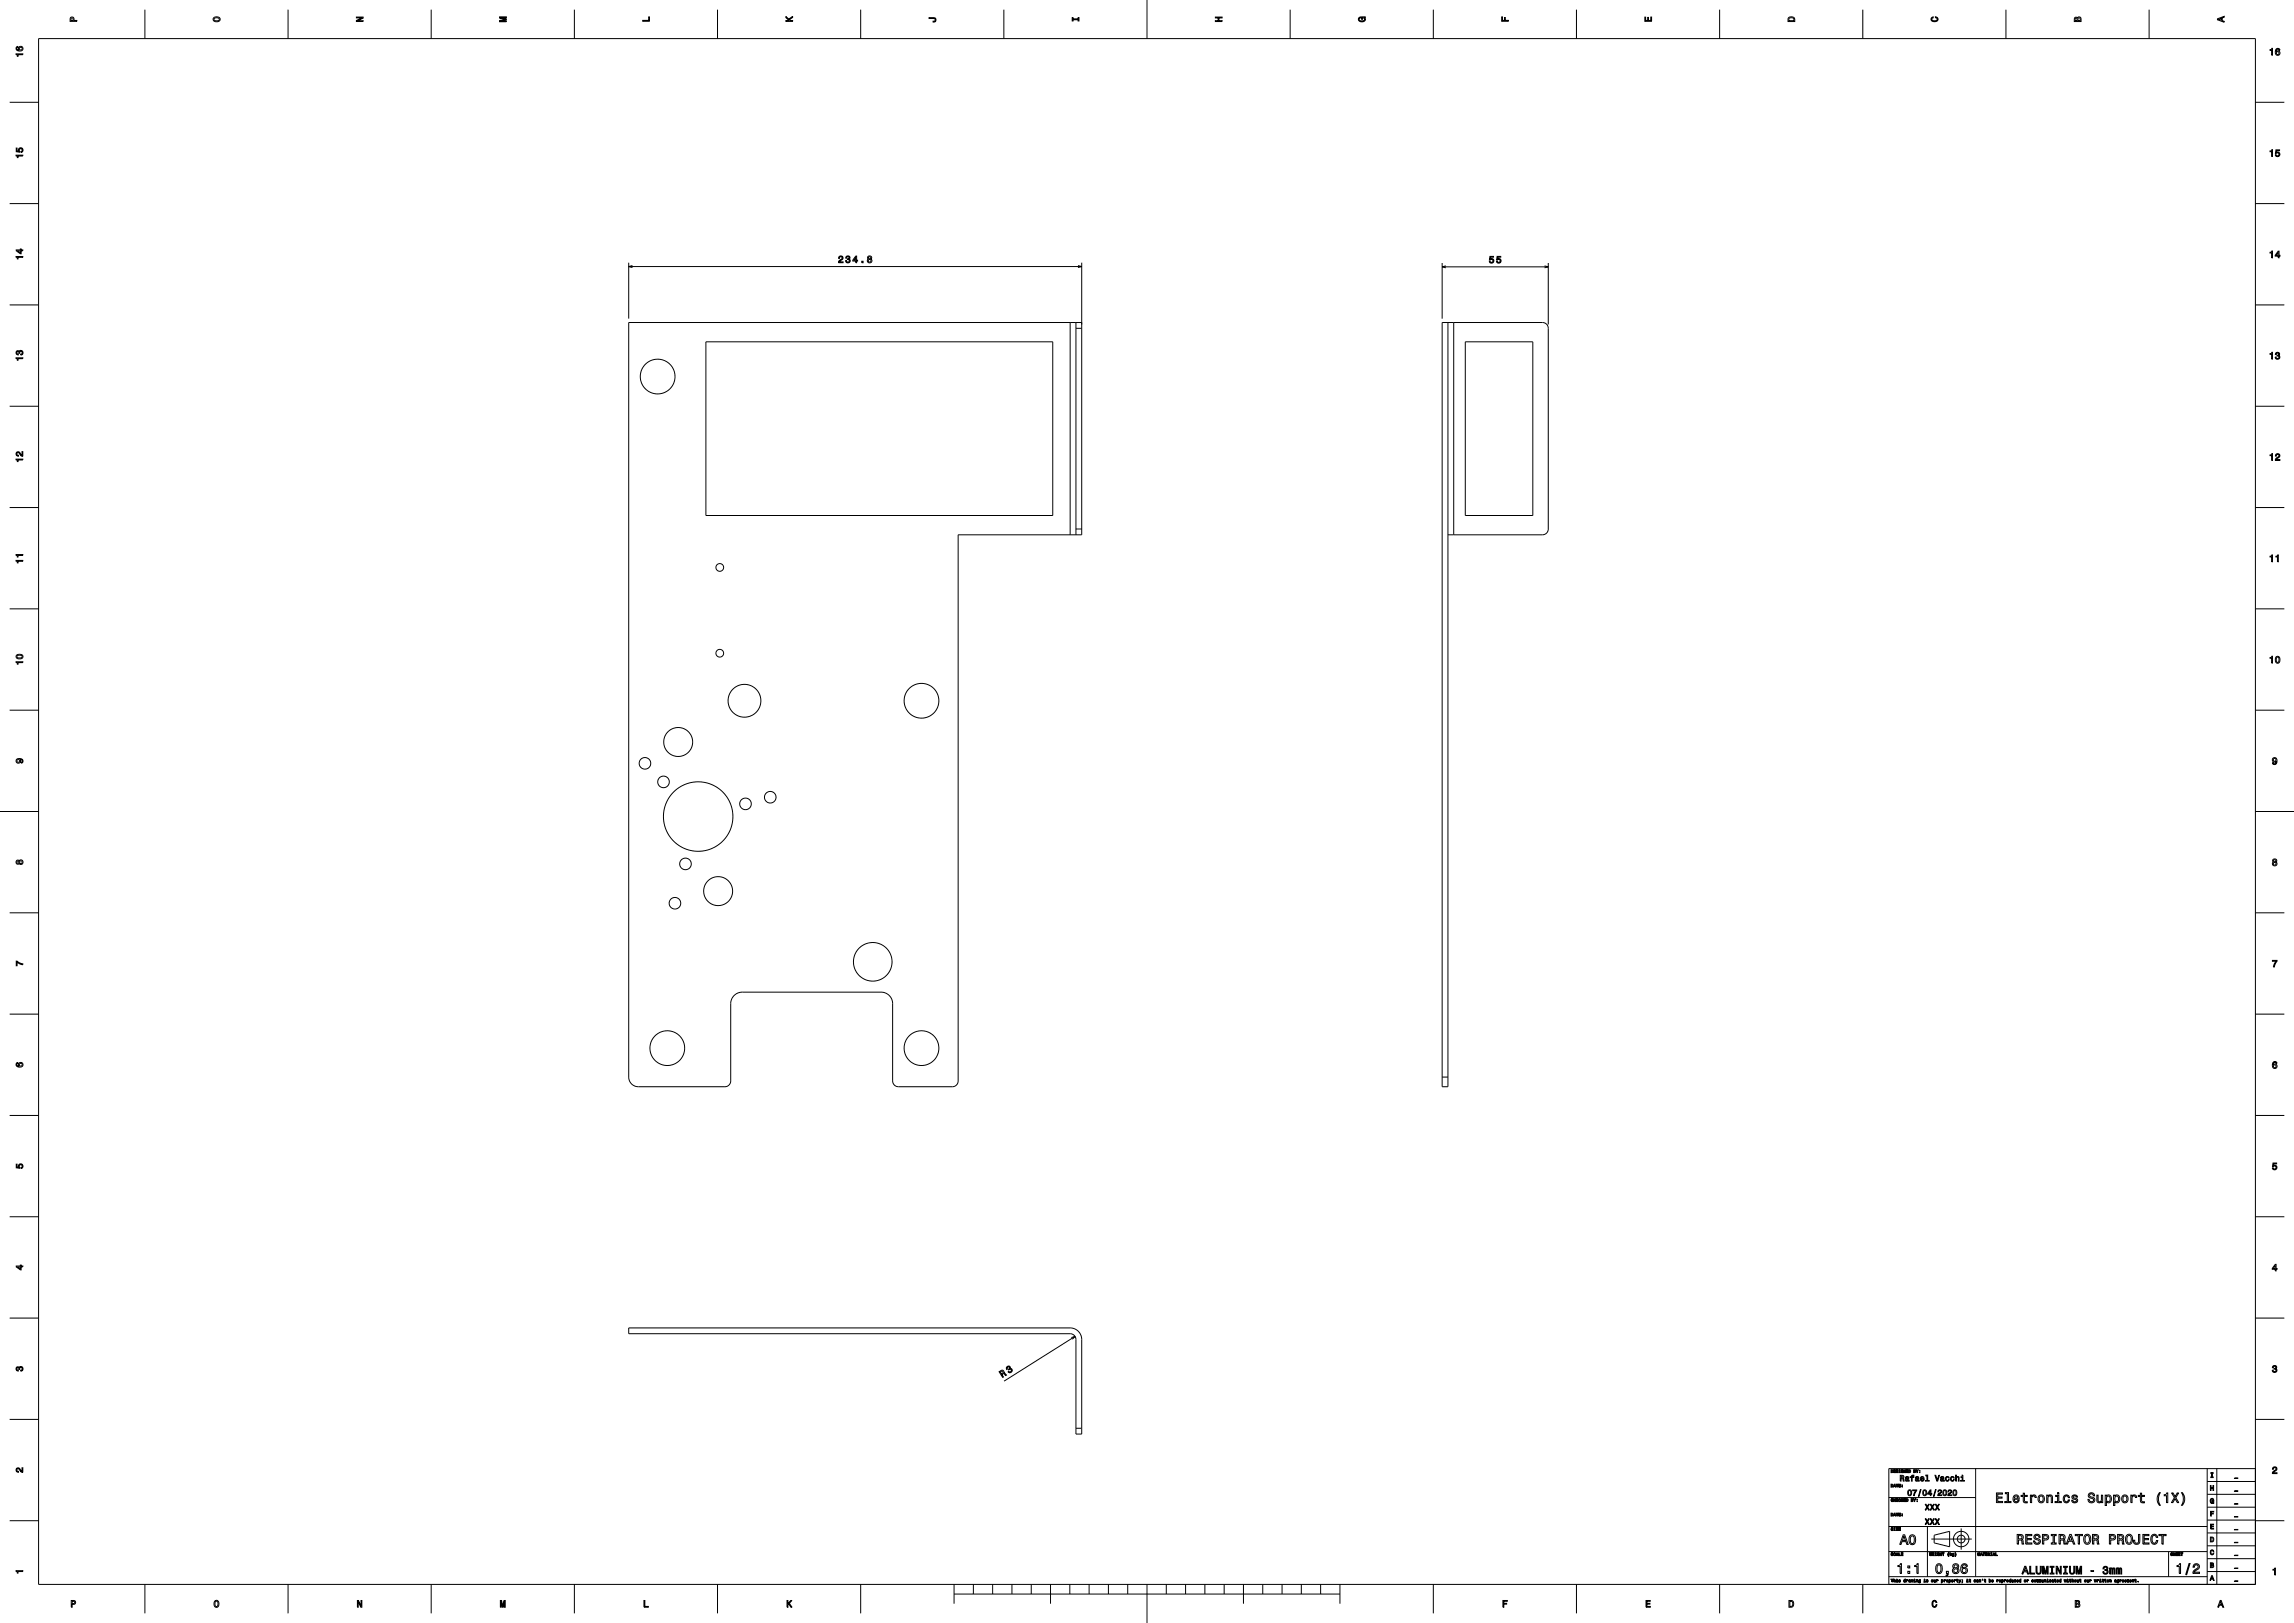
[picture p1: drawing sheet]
<svg xmlns="http://www.w3.org/2000/svg" width="1189mm" height="841mm" viewBox="0 0 1189 841" stroke-linecap="round" stroke-linejoin="round" font-family="sans-serif">
<g fill="none" stroke="#000" stroke-width=".52">
<path d="M37 9h1v2h2h-4zM37 9h1v2h-1zM75 5v15M111 9a1.7 1.7 0 0 1 2 0 1.7 1.7 0 0 1 1 2 1.7 1.7 0 0 1-3 0 1.7 1.7 0 0 1 0-2zM111 10a1.3 1.3 0 0 1 2-1 1.3 1.3 0 0 1 0 2h-2zM149 5v15M185 9h3l-3 2h3h-3l3-2h-3zM223 5v15M259 9h3h-3l3 1-3 1h3h-3l3-1-3-1zM298 5v15M333 11h3v-2h1v2h-4zM372 5v15"/>
<path d="M407 9l2 1 2-2-2 2 2 1h-4h2zM446 5v15M482 9h2a1.2 1.2 0 0 1 1 1 1.2 1.2 0 0 1-1 1 .7 .7 0 0 0 1-1 .7 .7 0 0 0-1 0h-2zM520 5v15M556 9v1h3v-1v2v-1h-3v1zM595 0v20M630 9h3h-1v2h1h-3h1v-2h-1zM669 5v15M704 9h1v1a1.2 1.2 0 0 0 1 1 1.2 1.2 0 0 0 1-2h-1v1v-1h2h-1h1a1.7 1.7 0 0 1-2 2 1.7 1.7 0 0 1-2-2zM743 5v15M778 9h1v2h1v-2v2h2h-4zM817 5v15"/>
<path d="M853 9v2h1v-2v2h2v-2v2h-3zM891 5v15M927 9h3v2h-3zM927 9h2l1 2h-3zM965 5v15M1001 9h1l-1 1a1.3 1.3 0 0 0 2 1 1.3 1.3 0 0 0 1-2h-1h1a1.6 1.6 0 0 1-1 2 1.6 1.6 0 0 1-2-2zM1040 5v15M1075 9h2a1 1 0 0 1 1 0 1 1 0 0 1 1 1v1h-4zM1076 10l1 1h-1zM1077 9h1v2h-1zM1114 5v15M1149 10l4-2-1 1v2l1 1-4-2z"/>
<path d="M1150 10l1-1v2zM8 28h4h-3v1zM9 24v1l1 1a1.2 1.2 0 0 1 0-2 1.2 1.2 0 0 1 2 1 1.2 1.2 0 0 1-1 1h-1a1.3 1.3 0 0 1-1 0 1.3 1.3 0 0 1 0-2zM20 20h1149v801h-1149zM1177 26l1-1v4h-1v-3zM1180 25h1l1 1h-2v1a1.2 1.2 0 0 1 2 0 1.2 1.2 0 0 1-1 2 1.2 1.2 0 0 1-2-1zM5 53h15M1169 53h15M8 77l1 1h1a1.2 1.2 0 0 1 0-1 1.2 1.2 0 0 1 2 0 1.2 1.2 0 0 1-1 2 1 1 0 0 0 0-2 .8 .8 0 0 0-1 0 .8 .8 0 0 0 0 1v1h-2zM1177 78h1v3h-1v-2zM1180 78h2h-2v1a1.2 1.2 0 0 1 2 1 1.2 1.2 0 0 1-1 1 1.2 1.2 0 0 1-2-1h1a.8 .8 0 0 0 1 1 1 1 0 0 0 0-2 .8 .8 0 0 0-1 1h-1zM8 80h4v1h-3v1z"/>
<path d="M5 106h15M1169 106h15M8 133h4h-3v1zM8 130h3v-1l1 1h-1v1zM9 130h2v1zM326 136v29M326 138h235M328 138h-2l2 1M435 133a1.2 1.2 0 0 1 2 0 1.2 1.2 0 0 1-1 2l-1 1h2h-2l1-2a.7 .7 0 0 0 0-1 .7 .7 0 0 0-1 1zM439 133a1 1 0 0 1 1 0 1 1 0 0 1 0 1 1.2 1.2 0 0 1 0 2 1.2 1.2 0 0 1-2-1h1a.7 .7 0 0 0 0 1 .7 .7 0 0 0 1-1 .7 .7 0 0 0-1 0l1-1a.6 .6 0 0 0 0-1 .7 .7 0 0 0-1 1h-1zM444 133v2v1v-1h-2zM444 133v2h-2z"/>
<path d="M447 135v1zM450 133a1 1 0 0 1 1 0 1 1 0 0 1 0 1 1.1 1.1 0 0 1 1 2 1.1 1.1 0 0 1-2 0 1.1 1.1 0 0 1 0-2zM559 138h2l-2 1M561 136v141h-64v283a3 3 0 0 1-3 3h-28a3 3 0 0 1-3-3v-41l-2-3-2-2h-2h-72l-3 1-2 2-1 3v40a3 3 0 0 1-3 3h-45l-4-1-1-3v-392h235M747 138h55M747 136v29M749 138h-2l2 1M772 133h2h-1l-1 1a1.2 1.2 0 0 1 2 1 1.2 1.2 0 0 1-1 1 1.2 1.2 0 0 1-1-1 1.1 1.1 0 0 0 2 1 1 1 0 0 0 0-2 1.1 1.1 0 0 0-2 1zM776 133h2h-2v1a1.2 1.2 0 0 1 2 1 1.2 1.2 0 0 1-1 1 1.2 1.2 0 0 1-1-1 .8 .8 0 0 0 1 1 1 1 0 0 0 0-2 .8 .8 0 0 0-1 1zM801 138h1l-1 1M802 136v32M1177 131l1-1v4h-1v-3z"/>
<path d="M1181 130v2h1l-1 2v-1h-2zM1181 131v1h-1zM5 158h15M1169 158h15M366 177h180v90h-180zM555 167v110M558 167v110M558 170h3M750 167v396h-3v-396h52a3 3 0 0 1 3 3v104a3 3 0 0 1-3 3h-49M753 167v110M759 177h35v90h-35zM8 185h4v1h-3v1z"/>
<path d="M9 182h1a1.2 1.2 0 0 1 2 0 1.2 1.2 0 0 1-1 2 .7 .7 0 0 0 1-1 .7 .7 0 0 0-1-1 .7 .7 0 0 0-1 1v-1a.7 .7 0 0 0-1 1v1l-1-1zM1177 183h1v3h-1v-2zM1180 183a1 1 0 0 1 1 0 1 1 0 0 1 0 1 1.2 1.2 0 0 1 0 2 1.2 1.2 0 0 1-2-1h1a.7 .7 0 0 0 0 1 .7 .7 0 0 0 1-1 .7 .7 0 0 0-1-1h1a.6 .6 0 0 0 0-1 .7 .7 0 0 0-1 1h-1zM5 211h15M1169 211h15M8 238h4h-3v1zM9 234a2.1 2.1 0 0 1 2 2v-2h1v2l-2-1a.7 .7 0 0 0-1 0 .7 .7 0 0 0 1 1h-1h-1zM1177 236l1-1v4h-1v-3zM1180 235a1.2 1.2 0 0 1 2 1 1.2 1.2 0 0 1-1 1l-1 1h2v1h-3l2-2a.7 .7 0 0 0 0-1 .7 .7 0 0 0-1-1 .7 .7 0 0 0 0 1h-1zM5 263h15M558 274h3M1169 263h15"/>
<path d="M8 290h4v1h-3v1zM8 287h4v1h-3v1zM1177 288h1v3h-1v-2zM1180 288h1v3h-1v-2zM5 315h15M1169 315h15M9 339a1.6 1.6 0 0 1 2 0 1.6 1.6 0 0 1 0 2h-2l-1-1zM9 340a1.3 1.3 0 0 1 1-1 1.3 1.3 0 0 1 1 2h-2zM8 343h4h-3v1zM1177 341l1-1v4h-1v-3zM1180 341v-1a1.7 1.7 0 0 1 2 2 1.7 1.7 0 0 1-2 2l-1-1zM1180 341a1.3 1.3 0 0 1 1 1 1.3 1.3 0 0 1-1 1z"/>
<path d="M5 368h15M1169 368h15M9 393h1a1.2 1.2 0 0 1 2 1 1.2 1.2 0 0 1-1 1v-1h-1a1.2 1.2 0 0 1 0 1 1.2 1.2 0 0 1-2 0 1.2 1.2 0 0 1 1-2zM1178 393a1.6 1.6 0 0 1 2 1 1.6 1.6 0 0 1-2 2v-1a1 1 0 0 0 1 1 1 1 0 0 0 1-1 1.1 1.1 0 0 1-2 0 1.1 1.1 0 0 1 0-2zM0 421h20M1169 421h20M9 446h1a1.1 1.1 0 0 1 2 0 1.1 1.1 0 0 1 0 2 1.1 1.1 0 0 1-2-1 1 1 0 0 1-2 0 1 1 0 0 1 1-1zM1178 445a1 1 0 0 1 2 0 1 1 0 0 1 0 2 1.1 1.1 0 0 1 0 1 1.1 1.1 0 0 1-2 0 1.1 1.1 0 0 1 0-1zM5 473h15M1169 473h15M8 498l4 1v1l-3-1v1h-1zM1178 498h2l-1 3h-1v-1l2-2h-2z"/>
<path d="M5 526h15M1169 526h15M9 551v1h1a1.2 1.2 0 0 1 0-1 1.2 1.2 0 0 1 2 0 1.2 1.2 0 0 1-1 2h-1a1.3 1.3 0 0 1-1-1 1.3 1.3 0 0 1 0-1zM747 558h3M1178 550h2v1h-1l-1 1a1.2 1.2 0 0 1 2 0 1.2 1.2 0 0 1-1 2 1.2 1.2 0 0 1-1-1zM5 578h15M1169 578h15M8 603l1 2h1a1.2 1.2 0 0 1 0-2 1.2 1.2 0 0 1 2 1 1.2 1.2 0 0 1-1 2v-1a.8 .8 0 0 0 0-1 .8 .8 0 0 0-1 0 .8 .8 0 0 0 0 1h-2zM1178 603h2h-2v1a1.2 1.2 0 0 1 2 1 1.2 1.2 0 0 1-1 1 1.2 1.2 0 0 1-1-1 .8 .8 0 0 0 1 1 1 1 0 0 0 0-2 .8 .8 0 0 0-1 1zM5 631h15M1169 631h15M8 656h3h1h-1v2z"/>
<path d="M9 656h2v2zM1179 655h1v2v2h-1v-1h-1zM1179 656v1h-1zM5 683h15M326 688h230l3 2 2 4v49h-3v-49a3 3 0 0 0-3-3h-229zM555 693l2-1-1 2M557 692l-37 24M1169 683h15M9 709h1a1.2 1.2 0 0 1 2 0 1.2 1.2 0 0 1-1 2v-1a.7 .7 0 0 0 1-1 .7 .7 0 0 0-1 0 .7 .7 0 0 0-1 1v-1a.6 .6 0 0 0-1 0 .6 .6 0 0 0 0 1h-1zM518 711l1-1a1 1 0 0 1 1 0 1 1 0 0 1 0 1l2 1-1 1a1.1 1.1 0 0 0-1-1 1.1 1.1 0 0 0-1 0l1 2zM518 711l1-1 1 1-1 1zM522 708h1l1 1a1.2 1.2 0 0 1 0 2 1.2 1.2 0 0 1-2 0h1a.7 .7 0 0 0 1 0 .7 .7 0 0 0 0-1 .7 .7 0 0 0-1 0v-1a.7 .7 0 0 0-1-1 .6 .6 0 0 0 0 1z"/>
<path d="M1178 708a1 1 0 0 1 2 0 1 1 0 0 1 0 1 1.2 1.2 0 0 1-1 2 1.2 1.2 0 0 1-1-1 .7 .7 0 0 0 1 1 .7 .7 0 0 0 1-1 .7 .7 0 0 0-1-1 .6 .6 0 0 0 0-1 .7 .7 0 0 0-1 1zM5 735h15M1169 735h15M558 740h3M9 761a2.1 2.1 0 0 1 2 1v-1h1v2l-2-1a.7 .7 0 0 0-1-1 .7 .7 0 0 0 0 1 .7 .7 0 0 0 1 0l-1 1-1-1zM979 776h45M980 762h1v1h-1zM980 769h1v2h-1zM980 777h1h-1l1 1a.7 .7 0 0 1-1 0 .7 .7 0 0 1 0-1zM980 769h1v1h-1zM981 777h1v1v-1l-1 1zM981 762h1v1h-1z"/>
<path d="M982 769l1 2-1-1-1 1zM982 769v1zM983 769h1l-1 2zM983 777h1h-1h1l-1 1h1h-1zM983 762h1h-1h1l-1 1h1zM984 769h1h-1l1 1h-1l1 1h-1zM984 777h1h-1l1 1a.7 .7 0 0 1-1 0 .7 .7 0 0 1 0-1zM984 762h1v1h-1zM985 764h1a.8 .8 0 0 1 1 1 .8 .8 0 0 1-1 1l1 1h-1a.9 .9 0 0 0 0-1 .9 .9 0 0 0-1 0v1zM985 765h1v1h-1zM985 777h1l1 1-1-1-1 1zM985 762h1v1v-1v1h-1z"/>
<path d="M986 770v1zM986 769v1zM987 762v1l1-1v1l-1-1v1zM987 777h1h-1h1l-1 1h1h-1zM988 765h1l1 2-2 1a.8 .8 0 0 1 0-1 .8 .8 0 0 1 1-1v-1l-1 1zM988 777h1v1h-1zM988 762h1h-1h1l-1 1h1h-1zM989 772a1.4 1.4 0 0 1 2 2 1.4 1.4 0 0 1-2 1zM989 762h1v1h-1zM989 772a1.1 1.1 0 0 1 1 2 1 1 0 0 1-1 0zM990 765l2-1-1 1 1 1h-1v1v-1zM991 777h1l-1 1z"/>
<path d="M991 777h.1M991 777v1zM991 772h2l-1 3v-1l1-2zM992 777h1l-1 1zM992 762h1v1h-1zM992 762h1zM992 762l1 1h-1zM993 765h1l1 2-2 1a1 1 0 0 1 0-2 .9 .9 0 0 1 1 0v-1l-1 1zM993 762h1v1zM994 778h.1M994 777h.1M995 763h.1"/>
<path d="M995 762h.1M995 772l-1 3zM996 765h1v1h-1a.8 .8 0 0 0 0 1 .8 .8 0 0 0 1 0 1 1 0 0 1-1 1 1.1 1.1 0 0 1-1-2zM996 766l1-1v1h-1zM997 772a1.4 1.4 0 0 1 2 2 1.4 1.4 0 0 1-2 1zM997 772a1.1 1.1 0 0 1 1 2 1 1 0 0 1-1 0zM998 779l1 2 1-2-1 2 1 1-1-1-1 1 1-1zM998 764h1v3h1h-2h1v-2zM1000 779l2 2 1-2-1 2 1 1-2-1-1 1 1-1zM1000 772l1 2v1l-1-1h-1zM1000 773v1h-1zM1003 764l1 3 1-3-1 3z"/>
<path d="M1003 779l1 2 1-2-1 2 1 1-1-1-1 1 1-1zM1003 772l-1 3zM1005 772a1.1 1.1 0 0 1 1 1 1.1 1.1 0 0 1-1 1v1h1h-2l2-2a.7 .7 0 0 0-1-1 .6 .6 0 0 0 0 1zM1006 765h1l1 2h-1a.7 .7 0 0 1-1 0 .7 .7 0 0 1 1-1h-1zM1007 772h1a1.4 1.4 0 0 1 1 2 1.4 1.4 0 0 1-2 1zM1008 772a1.1 1.1 0 0 1 1 2 1 1 0 0 1-1 0zM1009 765h1v1a.8 .8 0 0 0-1-1 .8 .8 0 0 0 0 1 .8 .8 0 0 0 1 1 1 1 0 0 1-1 1 1.1 1.1 0 0 1-1-2zM1010 772a1.1 1.1 0 0 1 2 1 1.1 1.1 0 0 1-2 1v1h2h-2l1-2a.6 .6 0 0 0 0-1 .7 .7 0 0 0-1 1zM1011 765h1l1 1a.8 .8 0 0 0-1-1 .8 .8 0 0 0-1 1 .8 .8 0 0 0 1 1h1a1 1 0 0 1-1 1 1.1 1.1 0 0 1-1-2zM1012 772h1a1.4 1.4 0 0 1 1 2 1.4 1.4 0 0 1-2 1zM1013 772a1.1 1.1 0 0 1 1 2 1 1 0 0 1-1 0zM1014 764v1a.8 .8 0 0 1 1 0 .8 .8 0 0 1 0 1v1v-2l-1 2z"/>
<path d="M1016 765h1v2h1h-2h1v-1zM1017 764v1zM1024 761v56M1035 774h3h-3v2h3h-3v2h3v1h-3zM1039 773h2v5h1v1h-3v-1h1v-4h-1zM1044 775h2v1l1 1h-3v1h1h2a1.6 1.6 0 0 1-2 1 1.6 1.6 0 0 1-2-2zM1044 775h1l1 1h-2zM1049 774v1h2h-2v3h2v1l-2-1v-3h-1h1zM1052 775h1a1.3 1.3 0 0 1 1 0 1.3 1.3 0 0 1 1 1l-1-1h-1v4h-1zM1057 775a1.9 1.9 0 0 1 3 2 1.9 1.9 0 0 1-3 1l-1-1zM1057 776l1-1a1.3 1.3 0 0 1 1 2 1.3 1.3 0 0 1-2 1zM1061 775a1.3 1.3 0 0 1 2 0 1.3 1.3 0 0 1 1 1v3h-1v-3l-1-1v1l-1 3z"/>
<path d="M1065 775h2v3h1v1h-3v-1h1v-3h-1zM1066 773h1v1h-1zM1070 775h2l1 1-1-1a1.4 1.4 0 0 0-2 2 1.3 1.3 0 0 0 2 1l1-1a1.6 1.6 0 0 1-2 2 1.6 1.6 0 0 1-2-2zM1074 775h2l1 1h-1a.8 .8 0 0 0-1-1 .8 .8 0 0 0 0 1 1.5 1.5 0 0 1 2 1 1.5 1.5 0 0 1-1 2l-2-1v-1a.9 .9 0 0 0 1 1 .9 .9 0 0 0 1-1l-2-1zM1083 774h2h1v1h-1a.9 .9 0 0 0-1-1 .9 .9 0 0 0-1 0 1.1 1.1 0 0 0 1 2 1.7 1.7 0 0 1 2 1 1.7 1.7 0 0 1-2 2 1.7 1.7 0 0 1-2-1v-1h1a1.1 1.1 0 0 0 1 1 1.1 1.1 0 0 0 1-1 1.8 1.8 0 0 1-2-1 1.8 1.8 0 0 1 0-2zM1087 775v3h1h1v-3h1v4h-1v-1a1.3 1.3 0 0 1-1 1 1.3 1.3 0 0 1-1-2zM1091 775h1a1.8 1.8 0 0 1 2 2 1.8 1.8 0 0 1-2 1v2h-1zM1092 776v-1a1.4 1.4 0 0 1 2 2 1.3 1.3 0 0 1-2 1zM1095 775h1h1a1.8 1.8 0 0 1 2 2 1.8 1.8 0 0 1-3 1v2h-1zM1096 776l1-1a1.3 1.3 0 0 1 1 2 1.3 1.3 0 0 1-2 1zM1100 775a1.9 1.9 0 0 1 3 2 1.9 1.9 0 0 1-3 1v-1zM1101 776v-1a1.3 1.3 0 0 1 1 2 1.3 1.3 0 0 1-1 1z"/>
<path d="M1104 775h1a1.3 1.3 0 0 1 1 0 1.3 1.3 0 0 1 1 1l-1-1h-1v4h-1zM1109 774h1v1h1h-1v3h1v1l-1-1-1-3h-1h1zM1119 773h1a6 6 0 0 0 0 7 4 4 0 0 1-1-7zM1122 775l2-1v5h-1v-4h-1zM1126 774l1 1 1-1h1l-1 2 1 3-2-2-1 2h-1l2-3zM1131 773a4 4 0 0 1 0 7 6 6 0 0 0 0-7zM1144 774h25M1144 768h25M1144 761v60M1146 770v1h1v-1v2v-1h-1v1zM1146 777l1-1v1a.8 .8 0 0 0-1 0 .8 .8 0 0 0 0 1 .8 .8 0 0 0 1 0h-1h1v1a1.2 1.2 0 0 1-2-1 1.2 1.2 0 0 1 1-1zM1146 763h1v3h-1v-1z"/>
<path d="M1149 761v60M1158 779h2zM1158 773h2zM1158 766h2zM1169 761h-190v60M1178 760a1.2 1.2 0 0 1 2 1 1.2 1.2 0 0 1-1 1l-1 1h2v1h-2l1-2a.7 .7 0 0 0 1-1 .7 .7 0 0 0-1-1 .7 .7 0 0 0-1 1zM5 788h15M979 791h165M980 784h1v2h-1zM980 792h1h-1h1v1h-1h1zM980 784h1v1h-1zM982 792v1z"/>
<path d="M982 784l1 2-1-1-1 1zM982 784v1zM983 784h1l-1 2zM983 792h1l-1 1h1h-1l1-1zM984 792h1h-1h1l-1 1h1h-1zM984 784h1h-1l1 1h-1l1 1h-1zM986 785v1zM986 784v1zM986 795h1l2 5h-1v-1h-2l-1 1zM987 796l1 2h-2zM990 796a1.6 1.6 0 0 1 2-1 1.6 1.6 0 0 1 1 2v1a2 2 0 0 1-2 2 2.9 2.9 0 0 1-1-4zM991 796a1.9 1.9 0 0 1 1 2 1.9 1.9 0 0 1-1 2l-1-2z"/>
<path d="M998 787l1 1 1-1-1 1 1 2-1-1-1 1 1-2zM999 791v26M1000 787l2 1 1-1-1 1 1 2-2-1-1 1 1-2zM1001 798h21M1002 795l9-2v9l-9-2zM1003 787l1 1 1-1-1 1 1 2-1-1-1 1 1-2zM1017 792v11M1046 795h1a1.4 1.4 0 0 1 2 1 1.4 1.4 0 0 1-1 2l1 2h-1a1.5 1.5 0 0 0 0-2 1.5 1.5 0 0 0-2 0v2zM1046 796h1a.9 .9 0 0 1 1 1 .9 .9 0 0 1-1 0h-1zM1050 795h3v1h-2v1h2v1h-2v2h2h-3zM1055 795h1l1 1v1a.9 .9 0 0 0-1-1 .9 .9 0 0 0-1 0 .9 .9 0 0 0 0 1 1.7 1.7 0 0 1 3 1 1.7 1.7 0 0 1-2 2 1.7 1.7 0 0 1-2-1v-1h1a1.1 1.1 0 0 0 1 2 1.1 1.1 0 0 0 1-2 1.8 1.8 0 0 1-2-1 1.8 1.8 0 0 1 0-2zM1059 795h1a1.6 1.6 0 0 1 2 2 1.6 1.6 0 0 1-3 1v2z"/>
<path d="M1059 796h1a.9 .9 0 0 1 1 1 .9 .9 0 0 1-1 0h-1zM1063 795h3v1h-1v4h1h-3h1v-4h-1zM1067 795h2a1.4 1.4 0 0 1 1 1 1.4 1.4 0 0 1 0 2l1 2h-1a1.5 1.5 0 0 0 0-2 1.5 1.5 0 0 0-2 0v2h-1zM1068 796h1a.9 .9 0 0 1 1 1 .9 .9 0 0 1-1 0h-1zM1073 795h1l1 5-1-1h-2v1h-1zM1073 796l1 2h-2zM1076 795h3v1h-1v4h-1v-4h-1zM1080 796l1-1a2.5 2.5 0 0 1 3 3 2.5 2.5 0 0 1-3 2l-1-1zM1081 796a1.9 1.9 0 0 1 2 2 1.9 1.9 0 0 1-2 2v-2zM1085 795h1a1.4 1.4 0 0 1 2 1 1.4 1.4 0 0 1-1 2l1 2h-1a1.5 1.5 0 0 0 0-2 1.5 1.5 0 0 0-2 0v2zM1085 796h1a.9 .9 0 0 1 1 1 .9 .9 0 0 1-1 0h-1zM1093 795h2a1.6 1.6 0 0 1 1 2 1.6 1.6 0 0 1-2 1v2h-1z"/>
<path d="M1094 796h1a.9 .9 0 0 1 1 1 .9 .9 0 0 1-1 0h-1zM1098 795h1a1.4 1.4 0 0 1 2 1 1.4 1.4 0 0 1-1 2l1 2h-1a1.5 1.5 0 0 0 0-2 1.5 1.5 0 0 0-2 0v2zM1098 796h1a.9 .9 0 0 1 1 1 .9 .9 0 0 1-1 0h-1zM1102 796l1-1a2.5 2.5 0 0 1 3 3 2.5 2.5 0 0 1-3 2l-1-1zM1103 796a1.9 1.9 0 0 1 2 2 1.9 1.9 0 0 1-2 2l-1-2zM1108 795h1v3a1.7 1.7 0 0 1-2 2 1.7 1.7 0 0 1-1-2 1.1 1.1 0 0 0 1 2 1.1 1.1 0 0 0 1-2zM1111 795h3v1h-3v1h3v1h-3v2h3h-3zM1115 796l2-1 1 2-1-1a2 2 0 0 0-2 2 2 2 0 0 0 2 2l1-2-1 2a2.3 2.3 0 0 1-2-1 2.3 2.3 0 0 1 0-3zM1119 795h4v1h-2v4v-4h-2zM1144 794h25M1144 788h25M1144 781h25"/>
<path d="M1146 796a1.3 1.3 0 0 1 1 2 1.3 1.3 0 0 1-1 1zM1146 790h1h-1v1h1h-1v1h1h-1zM1146 783h1h-1v1h1h-1v2zM1146 797a1 1 0 0 1 1 1 1 1 0 0 1-1 1zM1158 799h2zM1158 793h2zM1158 786h2zM1169 788h15M8 814h4h-3v1zM979 817h165M979 804h165M980 818h1v2z"/>
<path d="M980 805h1h-1h1v1h-1h1zM982 818v1v1v-1v1zM982 805v1h1h-1a.7 .7 0 0 1-1 0 .7 .7 0 0 1 1-1zM983 819l1 1h-1zM983 805l1 1h-1zM983 818h.1M983 805h.1M984 811l2-1v5h-1v-3h-1zM984 805v1h1h-1zM984 819h1h-1l1 1h-1l1-1zM985 805h1v1h-1zM987 819l1-1v2h-1z"/>
<path d="M988 819h1h-1v1zM989 814h1v1h-1zM989 811h1v2h-1zM989 819h1v1h-1l1-1zM990 819l1 1v-1v1l1-1-1 1v-1v1zM992 819l1 1h-1zM993 818h.1M992 811l2-1v5v-3h-2zM993 819h1v1v-1l-1 1zM995 819v1zM997 819l1 1h-1zM998 818h.1"/>
<path d="M999 819v1h-1l1-1zM1000 805v1l1-1v1v-1v1v-1l-1 1zM1001 805h1v1h-1zM1002 819l1 1v-1v1h-1zM1003 805h1v1h-1zM1004 819h1h-1v1zM1004 811a1.6 1.6 0 0 1 1-1 1.6 1.6 0 0 1 2 2v1a2 2 0 0 1-2 2 2.9 2.9 0 0 1-1-4zM1004 805h1l-1 1h1v-1v1h-1zM1005 811a1.9 1.9 0 0 1 1 2 1.9 1.9 0 0 1-1 2l-1-2zM1005 805h1v1v-1l-1 1zM1006 819h1l-1 1zM1007 805h1l-1 1z"/>
<path d="M1008 819v1zM1009 814h1v1v1l-1 1v-2zM1010 805v1zM1010 819h1l-1 1zM1011 805h1h-1l1 1-1-1v1zM1012 819v1zM1012 819h.1M1012 805h1v1h-1h1h-1zM1013 811a1.4 1.4 0 0 1 2-1 1.5 1.5 0 0 1 0 3 1.6 1.6 0 0 1 0 2 1.6 1.6 0 0 1-2 0 1.6 1.6 0 0 1 0-2l-1-1zM1013 819h1h-1v1zM1013 805l1 1zM1014 818l1 1h-1l1 1-1-1z"/>
<path d="M1015 819l1 1v-1v1zM1017 819h.1M1017 819v1zM1017 811l2-1 1 2-2-1-1 2a1.7 1.7 0 0 1 3 0 1.7 1.7 0 0 1-1 3 1.8 1.8 0 0 1-3-2v-2zM1019 819l1 1h-1zM1020 818h.1M1021 818v1v1l-1-1zM1023 819h1h-1v1l1-1v1h-1zM1025 819v1h-1l1-1zM1025 805l1 1v-1v1v-1v1l-1-1v1zM1026 819h1v1l-1-1v1zM1027 805l1 1h-1h-1z"/>
<path d="M1027 805h.1M1027 818l1 1zM1028 805h1l-1 1zM1029 818v1v1l-1-1zM1029 805h1h-1h1l-1 1h1h-1zM1030 805h1v1v-1l-1 1zM1031 805h.1M1031 818l1 1v1h-1zM1032 805h1v1h-1zM1032 819h1h-1l1 1h-1zM1032 819h1zM1033 805l1 1h-1z"/>
<path d="M1033 805h1h-1zM1034 805l1 1h-1zM1035 819h1h-1v1zM1036 819h1h-1l1 1h-1zM1036 819h1zM1037 819h1v1zM1039 819h1h-1v1zM1041 819l1-1v2h-1zM1043 819v1l1-1v1h-1zM1044 819h1h-1v1l1-1v1h-1zM1045 819h1h-1l1 1h-1zM1045 819h.1"/>
<path d="M1047 819v-1v2zM1049 812h1l1 4v-2h-2l-1 2zM1050 812v2h-1zM1051 819v1zM1052 812h1v3h2v1h-3zM1053 819h1h-1v1l1-1v1h-1zM1055 812h1v2a.9 .9 0 0 0 1 1 .9 .9 0 0 0 0-1v-2h1v2a1.4 1.4 0 0 1-1 2 1.4 1.4 0 0 1-2-2zM1056 819h1v1l-1-1v1v-1v1zM1057 819h1v1v-1v1l-1-1v1zM1058 819l1 1v-1v1h-1zM1059 812l1 3 1-3h1v4h-1v-4l-1 4-1-4v4zM1060 819v1v-1v1z"/>
<path d="M1061 819l1 1h-1zM1061 818h.1M1062 819h1h-1l1 1v-1v1h-1zM1063 812h2h-1v3h1v1h-2v-1v-3zM1064 819v1v-1zM1065 818l1 1h-1l1 1-1-1zM1066 812l2 3v-3v4l-2-4v4zM1066 819h1h-1l1 1h-1zM1066 819h1zM1067 819l1-1v2h-1zM1070 812h2h-1v3h1v1h-2v-1v-3zM1070 819v1v-1l1 1v-1v1l-1-1v1z"/>
<path d="M1071 819l1 1h-1zM1072 818h.1M1073 812v2a.9 .9 0 0 0 1 1 .9 .9 0 0 0 1-1v-2v2a1.4 1.4 0 0 1-1 2 1.4 1.4 0 0 1-1-2zM1073 818v1v1v-1zM1074 818l1 1v1l-1-1v1zM1076 812h1v3l1-3h1v4h-1v-4v4h-1l-1-4v4zM1076 819l1 1v-1v1zM1078 818l1 1h-1l1 1-1-1zM1082 819v1l1-1v1h-1zM1083 819h1h-1v1zM1084 814h1h-1zM1085 819l1 1v-1v1l1-1-1 1v-1v1z"/>
<path d="M1087 819h1h-1v1zM1088 819l1 1h-1zM1089 818h.1M1090 818v1v1l-1-1zM1090 812a1.2 1.2 0 0 1 2 0 1.2 1.2 0 0 1 0 1 1.5 1.5 0 0 1 0 3 1.4 1.4 0 0 1-2-2 .8 .8 0 0 0 1 1 .8 .8 0 0 0 1-1 .8 .8 0 0 0-1 0v-1a.7 .7 0 0 0 1 0 .7 .7 0 0 0-1-1 .7 .7 0 0 0 0 1h-1zM1091 818l1 1h-1l1 1-1-1zM1092 819h1h-1l1 1h-1zM1092 819h1zM1093 819h1v1v-1l-1 1zM1093 813h3v3l-1-3v3l-1-3v3h-1zM1096 819h1v1h-1l1-1zM1097 813h2l1 3h-1v-3v3h-1v-3l-1 3z"/>
<path d="M1097 819h1v1h-1h1h-1zM1099 819h1h-1v1zM1100 819h1h-1l1 1h-1zM1100 819h1zM1101 819h1h-1l1 1h-1zM1101 819h1zM1102 819h1v1v-1v1v-1l-1 1zM1104 819h1h-1l1 1h-1zM1104 819h1zM1105 819h1v1v-1l-1 1zM1107 818v1v1l-1-1zM1108 819v1z"/>
<path d="M1124 804v13M1125 805h1h-1h1v1h-1h1zM1126 805h1v1v-1l-1 1zM1128 805h1h-1h1l-1 1h1h-1zM1128 811l2-1v5v-3h-2zM1129 805h1h-1h1l-1 1h1h-1zM1130 805h1v1zM1135 810l-2 6zM1137 811a1.7 1.7 0 0 1 3 0 1.7 1.7 0 0 1-1 3l-2 1h3h-3v-1a2.3 2.3 0 0 0 2-3h-1l-1 1zM1144 814h25M1144 808h25M1144 801h25"/>
<path d="M1146 810h1v1a.7 .7 0 0 1 0 1h-1zM1146 803h1v1a.8 .8 0 0 0-1 0 .8 .8 0 0 0 0 1 .8 .8 0 0 0 1 0 1.2 1.2 0 0 1-1 0 1.2 1.2 0 0 1 0-2zM1146 810l1 1h-1zM1146 811h1v1h-1zM1146 816l2 3-1-1h-1l-1 1zM1146 817l1 1h-1zM1158 819h2zM1158 813h2zM1158 806h2zM1178 813h1v3v-2zM37 829h1a1.1 1.1 0 0 1 1 2 1.1 1.1 0 0 1-2 0v2zM37 830h2v1h-2z"/>
<path d="M75 821v15M111 830l1-1a1.6 1.6 0 0 1 2 2 1.6 1.6 0 0 1-3 1zM112 830a1.3 1.3 0 0 1 1 1 1.3 1.3 0 0 1-1 1l-1-1zM149 821v15M185 829h1l1 3v-3h1v4h-1l-1-3v3h-1zM223 821v15M259 829h1l1 3v-3h1v4l-1-3v3h-1v-3l-1 3zM298 821v15M334 829v3h2v1h-2zM372 821v15M408 829v2l2-2-1 2 2 2-2-2-1 2zM446 821v15"/>
<path d="M494 826h200M494 821v10M505 821v5M515 821v5M524 821v5M535 821v5M544 821v10M554 821v5M565 821v5M574 821v5M584 821v5M595 821v20"/>
<path d="M604 821v5M615 821v5M625 821v5M634 821v5M645 821v10M655 821v5M664 821v5M675 821v5M685 821v5M694 821v10M743 821v15M779 829h2v1h-2v1h2h-2v2z"/>
<path d="M817 821v15M853 829h2v1h-1v1h1h-1v1h1v1h-2zM891 821v15M927 829h1a1.8 1.8 0 0 1 2 2 1.8 1.8 0 0 1-2 2h-1zM928 830a1.3 1.3 0 0 1 1 1 1.3 1.3 0 0 1-1 1zM965 821v15M1002 830l1-1 1 1h-1a1.3 1.3 0 0 0-1 1 1.3 1.3 0 0 0 1 1h1l-1 1a1.7 1.7 0 0 1-2-1 1.7 1.7 0 0 1 1-2zM1040 821v15M1076 829l2 1-1 1a1 1 0 0 1 1 1 1 1 0 0 1-1 1h-1zM1076 830h1l-1 1zM1076 831h1a.7 .7 0 0 1 1 1 .6 .6 0 0 1-1 0h-1zM1114 821v15"/>
<path d="M1151 829l2 4-1-1h-2l-1 1zM1151 830l1 1h-2z"/>
<circle cx="11" cy="25" r=".7"/>
<circle cx="1181" cy="28" r=".7"/>
<circle cx="451" cy="134" r=".6"/>
<circle cx="451" cy="135" r=".7"/>
<circle cx="341" cy="195" r="9"/>
<circle cx="373" cy="294" r="2"/>
<circle cx="373" cy="338" r="2"/>
<circle cx="386" cy="363" r="9"/>
<circle cx="478" cy="363" r="9"/>
<circle cx="9" cy="394" r=".7"/>
<circle cx="334" cy="396" r="3"/>
<circle cx="352" cy="384" r="8"/>
<circle cx="1179" cy="394" r=".7"/>
<circle cx="344" cy="405" r="3"/>
<circle cx="386" cy="417" r="3"/>
<circle cx="399" cy="413" r="3"/>
<circle cx="362" cy="423" r="18"/>
<circle cx="9" cy="447" r=".6"/>
<circle cx="11" cy="447" r=".7"/>
<circle cx="355" cy="448" r="3"/>
<circle cx="1179" cy="446" r=".6"/>
<circle cx="1179" cy="448" r=".7"/>
<circle cx="350" cy="468" r="3"/>
<circle cx="372" cy="462" r="8"/>
<circle cx="452" cy="498" r="10"/>
<circle cx="11" cy="552" r=".7"/>
<circle cx="346" cy="543" r="9"/>
<circle cx="478" cy="543" r="9"/>
<circle cx="1179" cy="553" r=".7"/>
<circle cx="988" cy="767" r=".5"/>
<circle cx="994" cy="767" r=".5"/>
<circle cx="1007" cy="767" r=".5"/>
<circle cx="1017" cy="798" r="4"/>
<circle cx="1017" cy="798" r="2"/>
<circle cx="987" cy="819" r=".4"/>
<circle cx="990" cy="819" r=".3"/>
<circle cx="995" cy="819" r=".4"/>
<circle cx="1002" cy="819" r=".6"/>
<circle cx="1002" cy="819" r=".4"/>
<circle cx="1007" cy="819" r=".4"/>
<circle cx="1009" cy="819" r=".6"/>
<circle cx="1009" cy="819" r=".4"/>
<circle cx="1011" cy="819" r=".4"/>
<circle cx="1012" cy="805" r=".4"/>
<circle cx="1014" cy="812" r=".8"/>
<circle cx="1014" cy="814" r="1"/>
<circle cx="1018" cy="814" r="1.1"/>
<circle cx="1025" cy="819" r=".3"/>
<circle cx="1031" cy="819" r=".4"/>
<circle cx="1038" cy="819" r=".4"/>
<circle cx="1041" cy="819" r=".6"/>
<circle cx="1041" cy="819" r=".4"/>
<circle cx="1042" cy="819" r=".4"/>
<circle cx="1047" cy="819" r=".4"/>
<circle cx="1050" cy="819" r=".6"/>
<circle cx="1050" cy="819" r=".4"/>
<circle cx="1055" cy="819" r=".6"/>
<circle cx="1055" cy="819" r=".4"/>
<circle cx="1064" cy="819" r=".3"/>
<circle cx="1068" cy="819" r=".4"/>
<circle cx="1076" cy="819" r=".6"/>
<circle cx="1076" cy="819" r=".4"/>
<circle cx="1081" cy="819" r=".6"/>
<circle cx="1081" cy="819" r=".4"/>
<circle cx="1096" cy="819" r=".3"/>
<circle cx="1098" cy="819" r=".4"/>
</g>
</svg>
